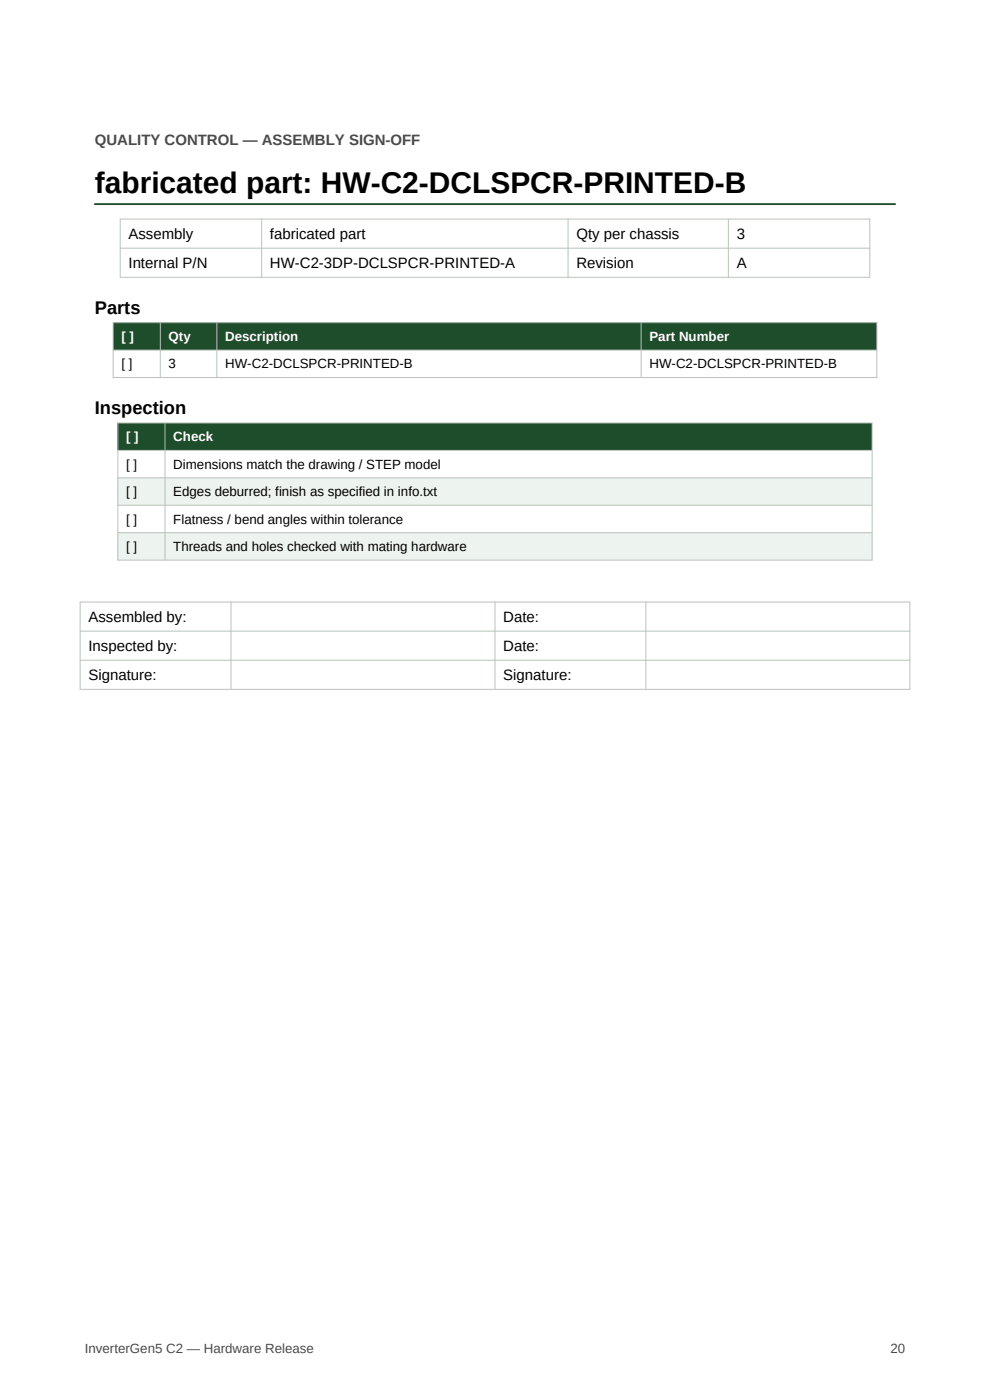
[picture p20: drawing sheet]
<svg xmlns="http://www.w3.org/2000/svg" width="210mm" height="297mm" viewBox="0 0 210 297" stroke-linecap="round" stroke-linejoin="round" font-family="sans-serif">
<defs><g id="words">
<text font-size="6.3" x="20.1" y="41">fabricated part: HW-C2-DCLSPCR-PRINTED-B</text>
<g font-size="3.9">
<text x="20.1" y="66.5">Parts</text>
<text x="20.1" y="87.8">Inspection</text>
</g>
<text font-size="3.2" fill="#4a4a4a" x="20.1" y="30.7">QUALITY CONTROL — ASSEMBLY SIGN-OFF</text>
<g font-size="3.2">
<text x="27.3" y="50.7">Assembly</text>
<text x="57.3" y="50.7">fabricated part</text>
<text x="122.3" y="50.7">Qty per chassis</text>
<text x="156.3" y="50.7">3</text>
<text x="27.3" y="56.9">Internal P/N</text>
<text x="57.3" y="56.9">HW-C2-3DP-DCLSPCR-PRINTED-A</text>
<text x="122.3" y="56.9">Revision</text>
<text x="156.3" y="56.9">A</text>
<text x="18.8" y="132">Assembled by:</text>
<text x="106.8" y="132">Date:</text>
<text x="18.8" y="138.1">Inspected by:</text>
<text x="106.8" y="138.1">Date:</text>
<text x="18.8" y="144.3">Signature:</text>
<text x="106.8" y="144.3">Signature:</text>
</g>
<g font-size="2.8" fill="#fff">
<text x="25.8" y="72.3">[ ]</text>
<text x="35.8" y="72.3">Qty</text>
<text x="47.8" y="72.3">Description</text>
<text x="137.8" y="72.3">Part Number</text>
<text x="26.8" y="93.6">[ ]</text>
<text x="36.8" y="93.6">Check</text>
</g>
<g font-size="2.8">
<text x="25.8" y="78.2">[ ]</text>
<text x="35.8" y="78.2">3</text>
<text x="47.8" y="78.2">HW-C2-DCLSPCR-PRINTED-B</text>
<text x="137.8" y="78.2">HW-C2-DCLSPCR-PRINTED-B</text>
<text x="26.8" y="99.4">[ ]</text>
<text x="36.8" y="99.4">Dimensions match the drawing / STEP model</text>
<text x="26.8" y="105.2">[ ]</text>
<text x="36.8" y="105.2">Edges deburred; finish as specified in info.txt</text>
<text x="26.8" y="111.1">[ ]</text>
<text x="36.8" y="111.1">Flatness / bend angles within tolerance</text>
<text x="26.8" y="116.9">[ ]</text>
<text x="36.8" y="116.9">Threads and holes checked with mating hardware</text>
</g>
<g font-size="2.8" fill="#4a4a4a">
<text x="18" y="287">InverterGen5 C2 — Hardware Release</text>
<text x="188.9" y="287">20</text>
</g>
</g></defs>
<path d="M20.1 43.3h169.8" fill="none" stroke="#1e4d2b" stroke-width=".39"/>
<path d="M25.5 46.5h159v12.3h-159zM25.5 52.6h159M55.5 46.5v12.3M120.5 46.5v12.3M154.5 46.5v12.3" fill="none" stroke="#b9c2b9" stroke-width=".21"/>
<path d="M24 68.5h162v5.8h-162z" fill-rule="evenodd" fill="#1e4d2b"/>
<path d="M24 74.3h162v5.8h-162z" fill-rule="evenodd" fill="#fff"/>
<path d="M24 68.5h162v11.6h-162zM24 74.3h162M34 68.5v11.6M46 68.5v11.6M136 68.5v11.6" fill="none" stroke="#b9c2b9" stroke-width=".21"/>
<path d="M25 89.7h160v5.8h-160z" fill-rule="evenodd" fill="#1e4d2b"/>
<path d="M25 95.5h160v5.9h-160z" fill-rule="evenodd" fill="#fff"/>
<path d="M25 101.4h160v5.8h-160z" fill-rule="evenodd" fill="#edf3ee"/>
<path d="M25 107.2h160v5.8h-160z" fill-rule="evenodd" fill="#fff"/>
<path d="M25 113h160v5.8h-160z" fill-rule="evenodd" fill="#edf3ee"/>
<path d="M25 89.7h160v29.1h-160zM25 95.5h160M35 89.7v29.1M25 101.4h160M25 107.2h160M25 113h160M17 127.7h176v18.5h-176zM17 133.9h176M49 127.7v18.5M105 127.7v18.5M137 127.7v18.5M17 140.1h176" fill="none" stroke="#b9c2b9" stroke-width=".21"/>
<use href="#words"/>
</svg>
